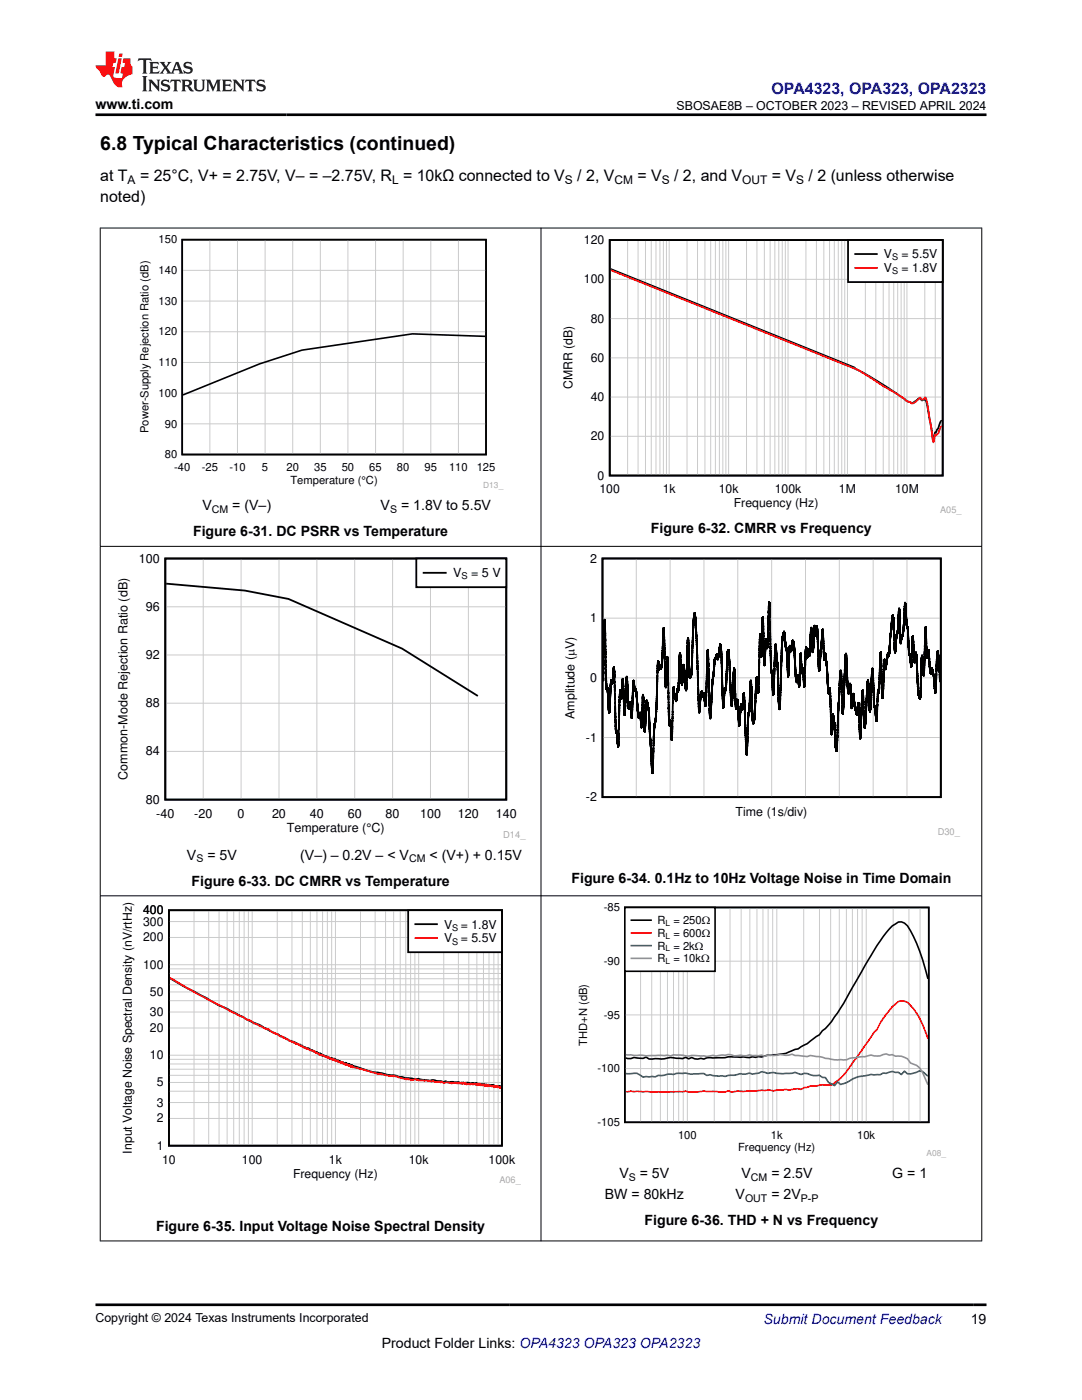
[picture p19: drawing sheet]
<svg xmlns="http://www.w3.org/2000/svg" width="216mm" height="279mm" viewBox="0 0 216 279" stroke-linecap="round" stroke-linejoin="round" font-family="sans-serif">
<defs><g id="words">
<text font-size="3.9" x="20" y="29.9">6.8 Typical Characteristics (continued)</text>
<text font-size="3.2" fill="#00f" x="154" y="18.7">OPA4323, OPA323, OPA2323</text>
<g font-size="3.2">
<text x="20" y="36.1">at T</text>
<text x="20" y="40.3">noted)</text>
<text x="27.9" y="36.1">= 25°C, V+ = 2.75V, V– = –2.75V, R = 10kΩ connected to V</text>
<text x="115.2" y="36.1">/ 2, V</text>
<text x="127.2" y="36.1">= V</text>
<text x="134.5" y="36.1">/ 2, and V</text>
<text x="154" y="36.1">= V</text>
<text x="161.3" y="36.1">/ 2 (unless otherwise</text>
</g>
<g font-size="2.8">
<text x="19" y="21.8">www.ti.com</text>
<text x="40.4" y="101.8">V</text>
<text x="46.3" y="101.8">= (V–)</text>
<text x="75.9" y="101.8">V</text>
<text x="80" y="101.8">= 1.8V to 5.5V</text>
<text x="38.5" y="107">Figure 6-31. DC PSRR vs Temperature</text>
<text x="129.9" y="106.3">Figure 6-32. CMRR vs Frequency</text>
<text x="37.3" y="171.6">V</text>
<text x="41.4" y="171.6">= 5V</text>
<text x="59.9" y="171.6">(V–) – 0.2V – &lt; V</text>
<text x="85.7" y="171.6">&lt; (V+) + 0.15V</text>
<text x="38.2" y="176.8">Figure 6-33. DC CMRR vs Temperature</text>
<text x="114" y="176.2">Figure 6-34. 0.1Hz to 10Hz Voltage Noise in Time Domain</text>
<text x="120.7" y="239.3">BW = 80kHz</text>
<text x="123.6" y="235.1">V</text>
<text x="127.7" y="235.1">= 5V</text>
<text x="146.8" y="239.3">V</text>
<text x="148" y="235.1">V</text>
<text x="153.9" y="235.1">= 2.5V</text>
<text x="153.9" y="239.3">= 2V</text>
<text x="178" y="235.1">G = 1</text>
<text x="31.1" y="245.7">Figure 6-35. Input Voltage Noise Spectral Density</text>
<text x="128.6" y="244.5">Figure 6-36. THD + N vs Frequency</text>
<text x="76.2" y="269">Product Folder Links: OPA4323 OPA323 OPA2323</text>
<text x="193.7" y="264.2">19</text>
</g>
<text font-size="2.8" fill="#00f" x="152.4" y="264.2">Submit Document Feedback</text>
<g font-size="2.5">
<text x="135" y="21.9">SBOSAE8B – OCTOBER 2023 – REVISED APRIL 2024</text>
<text x="27.7" y="112.3">100</text>
<text x="117.7" y="112.3">2</text>
<text x="90.4" y="115.2">V</text>
<text x="94" y="115.2">= 5 V</text>
<text x="29.1" y="121.9">96</text>
<text x="117.7" y="124.2">1</text>
<text x="29.1" y="131.5">92</text>
<text x="117.7" y="136.1">0</text>
<text x="29.1" y="141.2">88</text>
<text x="114.6" y="143.5" transform="rotate(-90 114.6 143.5)">Amplitude (PV)</text>
<text x="116.9" y="148">-1</text>
<text x="25.4" y="155.6" transform="rotate(-90 25.4 155.6)">Common-Mode Rejection Ratio (dB)</text>
<text x="29.1" y="150.8">84</text>
<text x="29.1" y="160.4">80</text>
<text x="116.9" y="159.9">-2</text>
<text x="31.2" y="163.2">-40</text>
<text x="38.7" y="163.2">-20</text>
<text x="47.4" y="163.2">0</text>
<text x="54.3" y="163.2">20</text>
<text x="57.2" y="166.1">Temperature (°C)</text>
<text x="61.8" y="163.2">40</text>
<text x="69.4" y="163.2">60</text>
<text x="76.9" y="163.2">80</text>
<text x="83.8" y="163.2">100</text>
<text x="91.4" y="163.2">120</text>
<text x="98.9" y="163.2">140</text>
<text x="146.8" y="162.8">Time (1s/div)</text>
<text x="19" y="263.9">Copyright © 2024 Texas Instruments Incorporated</text>
</g>
<g font-size="2.4">
<text x="25.5" y="36.7">A</text>
<text x="78.2" y="36.7">L</text>
<text x="112.7" y="36.7">S</text>
<text x="122.6" y="36.7">CM</text>
<text x="132" y="36.7">S</text>
<text x="148.1" y="36.7">OUT</text>
<text x="158.9" y="36.7">S</text>
<text x="116.5" y="48.7">120</text>
<text x="176.4" y="51.6">V</text>
<text x="179.9" y="51.6">= 5.5V</text>
<text x="116.5" y="56.5">100</text>
<text x="176.4" y="54.3">V</text>
<text x="179.9" y="54.3">= 1.8V</text>
<text x="117.9" y="64.4">80</text>
<text x="114.3" y="77.7" transform="rotate(-90 114.3 77.7)">CMRR (dB)</text>
<text x="117.9" y="72.2">60</text>
<text x="117.9" y="80">40</text>
<text x="117.9" y="87.9">20</text>
<text x="119.2" y="95.7">0</text>
<text x="119.6" y="98.5">100</text>
<text x="132.2" y="98.5">1k</text>
<text x="143.4" y="98.5">10k</text>
<text x="146.4" y="101.3">Frequency (Hz)</text>
<text x="154.6" y="98.5">100k</text>
<text x="167.4" y="98.5">1M</text>
<text x="178.6" y="98.5">10M</text>
<text x="28.5" y="184.7">300</text>
<text x="28.5" y="182.5">400</text>
<text x="88.6" y="185.3">V</text>
<text x="92" y="185.3">= 1.8V</text>
<text x="28.5" y="187.9">200</text>
<text x="88.6" y="188.1">V</text>
<text x="92" y="188.1">= 5.5V</text>
<text x="28.5" y="193.3">100</text>
<text x="29.9" y="202.8">30</text>
<text x="29.9" y="198.8">50</text>
<text x="29.9" y="206">20</text>
<text x="29.9" y="211.4">10</text>
<text x="31.3" y="220.8">3</text>
<text x="31.3" y="216.8">5</text>
<text x="31.3" y="224">2</text>
<text x="26.3" y="230.2" transform="rotate(-90 26.3 230.2)">Input Voltage Noise Spectral Density (nV/rtHz)</text>
<text x="31.3" y="229.4">1</text>
<text x="32.4" y="232.2">10</text>
<text x="48.3" y="232.2">100</text>
<text x="65.6" y="232.2">1k</text>
<text x="81.6" y="232.2">10k</text>
<text x="97.5" y="232.2">100k</text>
<text x="58.5" y="235">Frequency (Hz)</text>
</g>
<g font-size="2.2">
<text x="31.7" y="48.6">150</text>
<text x="31.7" y="54.7">140</text>
<text x="31.7" y="60.8">130</text>
<text x="31.7" y="66.9">120</text>
<text x="31.7" y="73.1">110</text>
<text x="31.7" y="79.2">100</text>
<text x="29.6" y="86.4" transform="rotate(-90 29.6 86.4)">Power-Supply Rejection Ratio (dB)</text>
<text x="32.9" y="85.3">90</text>
<text x="32.9" y="91.4">80</text>
<text x="34.8" y="94">-40</text>
<text x="40.3" y="94">-25</text>
<text x="45.8" y="94">-10</text>
<text x="52.3" y="94">5</text>
<text x="57.2" y="94">20</text>
<text x="62.7" y="94">35</text>
<text x="68.2" y="94">50</text>
<text x="73.7" y="94">65</text>
<text x="79.2" y="94">80</text>
<text x="84.7" y="94">95</text>
<text x="89.6" y="94">110</text>
<text x="95.1" y="94">125</text>
<text x="57.9" y="96.5">Temperature (°C)</text>
<text x="120.5" y="181.8">-85</text>
<text x="131.2" y="184.4">R</text>
<text x="134.4" y="184.4">= 250:</text>
<text x="131.2" y="187">R</text>
<text x="131.2" y="189.5">R</text>
<text x="134.4" y="187">= 600:</text>
<text x="134.4" y="189.5">= 2k:</text>
<text x="120.5" y="192.6">-90</text>
<text x="131.2" y="192.1">R</text>
<text x="134.4" y="192.1">= 10k:</text>
<text x="120.5" y="203.3">-95</text>
<text x="117.2" y="208.7" transform="rotate(-90 117.2 208.7)">THD+N (dB)</text>
<text x="119.2" y="214">-100</text>
<text x="119.2" y="224.7">-105</text>
<text x="135.3" y="227.2">100</text>
<text x="153.8" y="227.2">1k</text>
<text x="171" y="227.2">10k</text>
<text x="147.3" y="229.8">Frequency (Hz)</text>
</g>
<g font-size="2.1">
<text x="42.3" y="102.4">CM</text>
<text x="77.8" y="102.4">S</text>
<text x="39.2" y="172.1">S</text>
<text x="81.6" y="172.1">CM</text>
<text x="125.5" y="235.7">S</text>
<text x="148.7" y="239.9">OUT</text>
<text x="149.8" y="235.7">CM</text>
<text x="159.8" y="239.9">P-P</text>
</g>
<text font-size="1.9" x="92.1" y="115.6">S</text>
<g font-size="1.9" fill="#a8a8a8">
<text x="100.4" y="167.2">D14_</text>
<text x="187.1" y="166.6">D30_</text>
</g>
<g font-size="1.8">
<text x="178" y="52">S</text>
<text x="178" y="54.8">S</text>
<text x="90.2" y="185.7">S</text>
<text x="90.2" y="188.5">S</text>
</g>
<g font-size="1.8" fill="#a8a8a8">
<text x="187.6" y="102.3">A05_</text>
<text x="99.7" y="236.1">A06_</text>
</g>
<g font-size="1.7" fill="#a8a8a8">
<text x="96.4" y="97.5">D13_</text>
<text x="184.9" y="230.8">A08_</text>
</g>
<g font-size="1.7">
<text x="132.8" y="184.8">L</text>
<text x="132.8" y="187.4">L</text>
<text x="132.8" y="189.9">L</text>
<text x="132.8" y="192.4">L</text>
</g>
</g></defs>
<path d="M36.4 47.8h60.6v42.9h-60.6zM96.8 67.1l-14.5-.5-22.1 3.3-8.4 2.7-15.3 6.2" fill="none" stroke="#000" stroke-width=".32"/>
<g fill="none" stroke="#cbcbcb" stroke-width=".2">
<path d="M36.4 54h60.6M41.9 47.8v42.9M47.4 47.8v42.9M52.9 47.8v42.9M58.4 47.8v42.9M63.9 47.8v42.9M69.4 47.8v42.9M74.9 47.8v42.9M80.4 47.8v42.9M86 47.8v42.9M91.5 47.8v42.9M36.4 78.5h60.6"/>
<path d="M36.4 72.3h60.6M36.4 66.2h60.6M36.4 60.1h60.6M36.4 84.6h60.6"/>
</g>
<path d="M111.9 46.9h80.1v55.8h-80.1z" fill-rule="evenodd" fill="#fff"/>
<path d="M121.7 47.9h66.4v47h-66.4zM121.8 53.7l48.7 19.6 .3 .4 2.7 1.4 3.7 2.3 4 2.7 .8 .3 1.4-.9 .6 .4 .5-.2 .2 .3 .2 .5 1.3 7.4 .4-1.6a.46 .46 0 0 0 .4-.6l.2-.2 .5-1.4 .2-.1" fill="none" stroke="#000" stroke-width=".35"/>
<g fill="none" stroke="#cbcbcb" stroke-width=".2">
<path d="M121.7 55.7h66.4M125.2 47.9v47M127.3 47.9v47M128.8 47.9v47M130 47.9v47M130.9 47.9v47M131.7 47.9v47M132.4 47.9v47M133 47.9v47M133.5 47.9v47M137.1 47.9v47M139.2 47.9v47"/>
<path d="M140.7 47.9v47M141.8 47.9v47M142.7 47.9v47M143.5 47.9v47M144.2 47.9v47M144.8 47.9v47M145.4 47.9v47M149 47.9v47M151 47.9v47M152.5 47.9v47M153.7 47.9v47M154.6 47.9v47"/>
<path d="M155.4 47.9v47M156.1 47.9v47M156.7 47.9v47M157.2 47.9v47M160.8 47.9v47M162.9 47.9v47M164.4 47.9v47M165.5 47.9v47M166.5 47.9v47M167.3 47.9v47M168 47.9v47M168.6 47.9v47"/>
<path d="M169.1 47.9v47M172.7 47.9v47M174.8 47.9v47M176.2 47.9v47M177.4 47.9v47M178.3 47.9v47M179.1 47.9v47M179.8 47.9v47M180.4 47.9v47M181 47.9v47M184.5 47.9v47M186.6 47.9v47"/>
<path d="M121.7 79.2h66.4M121.7 71.4h66.4M121.7 63.6h66.4M121.7 87.1h66.4"/>
</g>
<path d="M121.8 53.9l49.1 19.8 8.1 4.9 2 1.4 .9 .5 .7-.3 .9-.8 .5 .4 .4-.3a.2 .2 0 0 1 .3-.2 .2 .2 0 0 1 .1 .3l1.5 8.7 .3-1.6a.19 .19 0 0 0 .3 .2 .19 .19 0 0 0 .1-.3l.2-.1 .5-1.2 .2-.2" fill="none" stroke="#f00" stroke-width=".35"/>
<path d="M169.2 47.9h18.9v8.4h-18.9z" fill-rule="evenodd" fill="#fff"/>
<path d="M169.2 47.9h18.9v8.4h-18.9zM170.7 50.7h4.3" fill="none" stroke="#000" stroke-width=".35"/>
<path d="M170.7 53.5h4.3" fill="none" stroke="#f00" stroke-width=".35"/>
<path d="M23 110.5h82v57h-82z" fill-rule="evenodd" fill="#fff"/>
<path d="M33 111.5h68v48.1h-68zM33.2 116.5l15.7 1.4 8.7 1.6 22.6 9.9 15.2 9.5" fill="none" stroke="#000" stroke-width=".36"/>
<path d="M40.5 111.5v48.1M48.1 111.5v48.1M55.7 111.5v48.1M63.2 111.5v48.1M70.8 111.5v48.1M78.3 111.5v48.1M85.9 111.5v48.1M93.5 111.5v48.1M33 130.7h68M33 121.1h68M33 150h68M33 140.3h68" fill="none" stroke="#cbcbcb" stroke-width=".2"/>
<path d="M83.1 111.5h17.9v5.7h-17.9z" fill-rule="evenodd" fill="#fff"/>
<path d="M83.1 111.5h17.9v5.7h-17.9zM84.5 114.3h4.4" fill="none" stroke="#000" stroke-width=".36"/>
<path d="M112.3 110.5h79.3v56.5h-79.3z" fill-rule="evenodd" fill="#fff"/>
<path d="M120.2 111.5h67.5v47.6h-67.5zM120.4 135.9l.2-12.2 .4 13.2v-.1l.1 .8 .1-.4v.4v-.2l.3 4.6v-.2l.1 .4 .3-6.1v.3l.1-.7 .2 .7 .3-3.2 .4 12.5v-.1l.1 .7 .1-.5v.7v-.2l.2 2.7 .4-10.9 .1-.4 .2 1.8 .3-4 .3 7.2 .5-7.7 .3 6.5 .3-1.4 .3 3.2 .4-7.5 .2 2 .1-.1v.2v-.2v.3l.1-.6 .2 .9v-.2l.3 4.9v-.2l.1 .4 .3-1 .3 3 .3-6.6 .3 7.5 .4-6.3 .1 .3v-.1l.4 2 .7 12.3 .3-8.3 .5-4.5v.1l.3-9.6 .2 1.7 .2-.8 .1 .5 .1-.3 .1 .2 .1-1.1v.1l.3-7 .4 11.4 .1 .5 .3-6.1 .3 12.6 .1 1.1 .2-1v.3v-.1l.3 3.7 .3-10.5v.2v-.3l.2 1.8v-.2l.3 1.3 .3-2.5 .1 .6 .1-.5v.2l.3-7.5 .3 6.2v-.2l.1 .4 .3-4 .5 5.1 .4-10.5 .4 8.1 .2-.9v.2l.4-10.1 .1 .1 .2-2.4 .4 5.3 .5 14.6 .3-3.4v.2l.2-1 .2 1.1 .2-.8 .1 .4v-.1l.3 2.3 .4-11.2 .5 13.7 .5-7.5v.2l.4-4.7v.2l.1-.3 .1 .3 .3-1.1 .1 1.1 .5-3 .2 1.9v-.1l.4 10.8 .3-3.6v.2l.1-.5 .1 .5 .1-.4 .2-6.6v.1l.1-.9v.2l.2-.4 .5 10.9v-.2l.1 .4 .5-7.5 .3 7.7v-.1l.1 .5 .3-1.9 .3 5.3 .3-4.1v.2l.1-.5 .2 1.2 .3-3.4v.4l.1-.2 .5 12.2 .3-7.8v.1l.1-.8v.2l.1-.5 .3-6v.2v-.3l.4 7.7v-.1l.1 1 .3-1.4 .4-7.9 .3 3.2v-.3l.4-11.5 .2 4.6 .3-7.9 .3 9.6 .3-5.2 .3 1.8 .1-.9v.2l.3-8.6 .3 12.9 .4 5.6 .1-.1v.3l.5-10.2 .4 4.6 .3 8.4 .6-14.3v.3l.3-1.6 .6 4v-.2l.3 5.3 .2-6.1v.3l.1-.4 .3 1.1 .3-2.2 .3 1.3v-.1l.3 5.6v-.1l.2 1.7 .2-1.5 .3 2.4 .3-6.7 .2 3.8v-.2v.4l.2-1.1 .3 3.8 .3-7.9 .3 2 .2-1.6 .2 1.4v-.3v.2l.3-5.6 .4 4.9 .3-5.4 .3 2.1 .2-1.9 .5 9 .7-8.4 .2 6v-.2l.1 .3 .2-1.4 .7 8.2 .1-1.2 .1 .3v-.2l.3 9v-.2v.4l.3-4.1 .3 1.9v-.2l.4 5.7 .7-15.3 .1 .1 .1-.9 .4 8.7 .6-12 .5 7.8v-.2l.1 .3 .2-2 .3 5 .4-3 .3 2.9v-.1l.3 1.4 .4-2.4v.5v-.2l.3 6.9 .6-9.7 .4 7.6 .6-9.6 .4 6.4 .5-8.7 .3 7.3v-.1l.2 .7v-.2l.3 2.8 .3-6.3 .1 .7 .1-.2 .3-7.9 .4 9.2 .4-7.7 .2 1.9 .5-3.3 .1 .6 .1-.6v.2l.7-7.6v.2v-.3l.1 .4v-.3l.1 1v-.2l.3 6.6 .3-3.2v.1l.3-1.6 .2-4.1 .3 6.9 .2-1.3v.3l.4-1.6 .3-5.5 .3 4.4v-.1l.2 1v-.2l.3 5.2v-.2l.1 .5 .1-.3v.4v-.2l.2 2.3 .3-6.1 .4 5.2 .3-2v.6v-.2l.4 7.5v-.3l.4 1.7 .4-8.7 .3 4 .1-.3v.2l.3-9.6 .2 6v-.2l.1 .5 .3-1.7 .3 4.4 .1-.1v.5l.3-1.2 .2 1.5v-.3l.1 .4v-.1l.4 3.5 .4-8.4 .3 3.1v-.1l.1 3.1" fill="none" stroke="#000" stroke-width=".36"/>
<path d="M127 111.5v47.6M133.7 111.5v47.6M140.5 111.5v47.6M147.2 111.5v47.6M154 111.5v47.6M160.7 111.5v47.6M167.5 111.5v47.6M174.2 111.5v47.6M181 111.5v47.6M120.2 135.3h67.5M120.2 123.4h67.5M120.2 147.2h67.5" fill="none" stroke="#cbcbcb" stroke-width=".2"/>
<path d="M24 180.2h80v56.2h-80z" fill-rule="evenodd" fill="#fff"/>
<path d="M33.7 181.7h66.5v46.9h-66.5zM33.9 195.2l9.6 5.4 2 .8 3.9 2.2 2.4 .9 2.6 1.5 2.4 1.1 1 .7 .3-.1 .3 .2h.2l1 .6 .3-.1 .2 .3h.2l.2 .3 .2-.1 .6 .4 .3-.1 .2 .3 .6 .1 .3 .4 .2-.1 .2 .2 .1-.2 .2 .4 .1-.2 .1 .4 .3-.3 .4 .5 .3-.1 .5 .4 .1-.2 .3 .3 .2-.1 .1 .3 .1-.2 .1 .2 .1-.2 .1 .3 .1-.2 .1 .3 .3-.3 .1 .4 .2-.2 .1 .4 .1-.2 .1 .2 .2-.2 .2 .3v-.2l.1 .3 .1-.2 .1 .3 .1-.2 .3 .1 .1 .3 .2-.2 .2 .1 .1-.1v.2l.2-.1 .2 .3 .1-.2 .2 .3 .1-.2 .2 .3 .1-.2 .1 .3 .1-.2v.1l4.1 1.2 1.7 .3 1.3 .3 1.5 .1 2 .6h1.2l.7 .2 .7-.1 2.3 .4 .7-.1 1.5 .2 .5 .2 .4-.2 .9 .3 .2-.2 .8 .2 .6-.2 .4 .3 .6-.2 .3 .2 .3-.1 .2 .1 .1-.2 .2 .2 .2-.1 .2 .2 .3-.2 .4 .2 .3-.1 .9 .2h.7l.1 .2 .1-.2 .1 .2 .2-.2 .2 .2 .1-.1 .3 .1 .1-.1 .1 .2 .1-.2 .2 .3 .1-.3 .2 .2 .1-.1 .1 .2v-.2l.4 .1 .2 .2 .1-.2 .1 .3 .1-.3 .2 .3 .1-.2v.1l.2-.1" fill="none" stroke="#000" stroke-width=".35"/>
<g fill="none" stroke="#cbcbcb" stroke-width=".2">
<path d="M33.7 199.7h66.5M33.7 198h66.5M33.7 196.5h66.5M33.7 195.3h66.5M33.7 194.3h66.5M33.7 193.4h66.5M33.7 192.5h66.5M33.7 187.1h66.5M33.7 183.9h66.5M33.7 181.7h66.5M38.7 181.7v47M41.6 181.7v47"/>
<path d="M43.7 181.7v47M45.3 181.7v47M46.6 181.7v47M47.8 181.7v47M48.7 181.7v47M49.6 181.7v47M50.3 181.7v47M55.3 181.7v47M58.3 181.7v47M60.3 181.7v47M61.9 181.7v47M63.2 181.7v47"/>
<path d="M64.4 181.7v47M65.3 181.7v47M66.2 181.7v47M66.9 181.7v47M71.9 181.7v47M74.9 181.7v47M76.9 181.7v47M78.5 181.7v47M79.9 181.7v47M81 181.7v47M81.9 181.7v47M82.8 181.7v47"/>
<path d="M83.5 181.7v47M88.5 181.7v47M91.5 181.7v47M93.5 181.7v47M95.2 181.7v47M96.5 181.7v47M97.6 181.7v47M98.5 181.7v47M99.4 181.7v47M33.7 217.8h66.5M33.7 216h66.5M33.7 214.6h66.5"/>
<path d="M33.7 213.4h66.5M33.7 212.3h66.5M33.7 211.4h66.5M33.7 210.6h66.5M33.7 205.2h66.5M33.7 202h66.5M33.7 223.2h66.5M33.7 220h66.5"/>
</g>
<path d="M33.9 195.1l5.5 3.3 8 4.1 2.5 1.2 .8 .5 2.2 1.1 .6 .1 1.2 .8 .7 .2 .5 .4h.4l1.3 .8 1.2 .5 .2 .2h.4l1.2 .8 .2-.1 .1 .2h.2l.1 .1h.3l.3 .3h.4l.2 .2 .3-.1 .1 .3 .5 .1 .3 .3 .1-.1 .2 .3 .5-.1 .5 .4 .2-.1 .2 .3 .2-.1 .5 .4 .1-.1 .2 .2h.1l.1-.1 .2 .2 .1-.1 .1 .2 .2-.1 .3 .3 .1-.2 .2 .3 .3-.1 .2 .3 .1-.2h.1l.1 .3 .2-.1 .1 .2v-.2l.1 .3 .1-.2 .1 .2v-.1l.2 .2 .2-.1v.2l.1-.1 .1 .2v-.2l.3 .3v-.2l.2 .3 .1-.3v.3l5 1.3 3.5 .5 1.9 .5 1.7 .2a1.23 1.23 0 0 1 1.2 .1h1.5l1 .3 .4-.2 .3 .3 .5-.1 .6 .1 .3-.1 .3 .2 .7-.1 1 .2 .6-.1 .8 .2 .2-.2 .1 .2 .6-.2 .1 .2 .2-.2 .1 .3 .1-.2 .2 .2 .5-.1 .1 .2 .3-.2 .4 .1 .1-.1 .3 .2 .3-.2 .1 .3 .5-.2 .2 .2 .1-.2 .1 .2 .3-.2 .2 .4 .1-.2h.4l.1 .2 .1-.2 .2 .2 .3-.2 .4 .2 .1-.1 .1 .2 .1-.1 .1 .2 .1-.3 .1 .2 .1-.1 .3 .2 .1-.2 .2 .2v-.1l.1 .2 .2-.2 .1 .1" fill="none" stroke="#f00" stroke-width=".35"/>
<path d="M81.4 181.7h18.8v8.3h-18.8z" fill-rule="evenodd" fill="#fff"/>
<path d="M81.4 181.7h18.8v8.3h-18.8zM82.9 184.4h4.3" fill="none" stroke="#000" stroke-width=".35"/>
<path d="M82.9 187.2h4.3" fill="none" stroke="#f00" stroke-width=".35"/>
<path d="M115 180.2h73.9v50.9h-73.9z" fill-rule="evenodd" fill="#fff"/>
<path d="M124.7 181.1h60.6v42.9h-60.6zM185.2 195.4l-.5-1.7a30.6 30.6 0 0 0-3.6-8.9 1.53 1.53 0 0 0-2.4-.4 9.7 9.7 0 0 0-3.1 3.4l-4.8 8.1a49.4 49.4 0 0 1-6.1 9.4l-.6 .4-.6 .8-1.2 .8a6.6 6.6 0 0 1-2.4 1.6l-.7 .4-.6 .1a10.6 10.6 0 0 1-5.4 1.2l-1.2 .4-.6-.1-.7 .1-.6-.1-.6 .2-1.2-.2h-3l-.6 .2h-1.8a4.7 4.7 0 0 0-2.5 .3l-.6-.2-.6 .2-.6-.1-.6-.3-.6 .3-.6-.3-.6 .3-1.2-.1a3.5 3.5 0 0 0-2.4 .1h-3.1l-.6-.3a4 4 0 0 1-2.4 0l-.6 .3-1.1-.2" fill="none" stroke="#000" stroke-width=".32"/>
<g fill="none" stroke="#cbcbcb" stroke-width=".2">
<path d="M124.7 191.8h60.6M127.8 181.1v42.9M130 181.1v42.9M131.8 181.1v42.9M133.2 181.1v42.9M134.4 181.1v42.9M135.4 181.1v42.9M136.3 181.1v42.9M137.2 181.1v42.9M142.5 181.1v42.9M145.7 181.1v42.9M147.9 181.1v42.9"/>
<path d="M149.6 181.1v42.9M151 181.1v42.9M152.2 181.1v42.9M153.3 181.1v42.9M154.2 181.1v42.9M155 181.1v42.9M160.4 181.1v42.9M163.5 181.1v42.9M165.7 181.1v42.9M167.5 181.1v42.9M168.9 181.1v42.9M170.1 181.1v42.9"/>
<path d="M171.1 181.1v42.9M172 181.1v42.9M172.8 181.1v42.9M178.2 181.1v42.9M181.4 181.1v42.9M183.6 181.1v42.9M185.3 181.1v42.9M124.7 213.3h60.6M124.7 202.5h60.6"/>
</g>
<path d="M185.2 207.3a15.9 15.9 0 0 0-4.1-7.3 1.77 1.77 0 0 0-2.4 .4l-.7 .5-.6 .8a14.4 14.4 0 0 0-2.4 3.7l-.6 .6-4.8 7a10.1 10.1 0 0 1-3.7 3.5h-.6a4.9 4.9 0 0 0-2.4 .3l-1.2-.1-1.2 .4-.6 .3a4.2 4.2 0 0 0-2.5 .2l-.6-.2-1.8 .1-.6 .2-.6-.1h-1.8l-1.3 .1h-3.6l-1.2 .2-.6-.2-.6 .3-4.3-.3-1.8 .2h-1.2l-.6-.1-.6 .1-3 .1-6.1-.2-.6 .1-.6-.1-1.1 .1" fill="none" stroke="#f00" stroke-width=".32"/>
<path d="M124.8 214.2l1.1 .1a2.15 2.15 0 0 1 2.4 .7l.6-.2 1.8 .1 .6-.3 .7 .1a4.9 4.9 0 0 1 2.4-.3l.6-.2 1.8-.1a5 5 0 0 0 2.4 .2l1.2-.1 .6 .4 .7-.1 .6 .2 2.4 .1 3-.5 .6 .1 1.2-.3 .6 .3 1.3-.2 .6-.3 1.2 .3 1.2-.2 1.8 .3 1.8-.1 .6-.2 1.3 .4 .6-.2h.6a3.3 3.3 0 0 0 2.4 .4l.6 .4h.6l.6 1 1.2 .7 .6-.8 .6 .5a5.8 5.8 0 0 0 2.5-1.1l.6-.2a16 16 0 0 1 4.8-.6l.6-.4 .6 .1 1.2-.4 .7 .2h.6l.6 .4 .6-.6 .6 .5a4.6 4.6 0 0 0 2.4-.6l.6 .2 1.1 .9" fill="none" stroke="#007f7f" stroke-width=".32"/>
<path d="M124.8 210.5l4.1 .2 4.3-.1 .6 .1 .6-.2 3 .3 .6-.2 3 .2 1.3-.2 .6 .2 2.4-.3 1.2 .2 1.2-.1 1.2 .1 .6-.2 .6 .2 1.9-.1 .6 .2 .6-.2 1.2 .1a4.1 4.1 0 0 1 2.4-.1l1.2-.2 .6 .2 2.5 .3 .6-.3 1.8 .3a14.5 14.5 0 0 0 5.4 .6l.7-.3 3-.3 1.2-.3a3.1 3.1 0 0 0 2.4-.1l.6-.2 .6 .3 .6-.1 .7 .3a2.83 2.83 0 0 1 3 1.3 3.2 3.2 0 0 1 2.4 2l1.1 2.4" fill="none" stroke="#919191" stroke-width=".32"/>
<path d="M124.7 181.1h18v12.7h-18z" fill-rule="evenodd" fill="#fff"/>
<path d="M124.7 181.1h18v12.7h-18zM126 183.6h3.9" fill="none" stroke="#000" stroke-width=".32"/>
<path d="M126 186.2h3.9" fill="none" stroke="#f00" stroke-width=".32"/>
<path d="M126 188.7h3.9" fill="none" stroke="#007f7f" stroke-width=".32"/>
<path d="M126 191.3h3.9" fill="none" stroke="#919191" stroke-width=".32"/>
<path d="M19.9 45.5h176.1M20 45.4v202.3M107.9 45.4v202.3M195.9 45.4v202.3M19.9 109h176.1M19.9 178.8h176.1M19.9 247.7h176.1" fill="none" stroke="#000" stroke-width=".2"/>
<path d="M27.7 11.6l-.2 .6 .5-.2h.6v.1v2.2l-.2 .4h1l-.2-.4v-2.2v-.1h.5l.5 .2-.1-.6zM29.8 12.4l.2 .3v1.6l-.2 .4h1.9l.1-.6a1.08 1.08 0 0 1-1.3 .2v-.7h.6l.4 .2v-.7l-.4 .2h-.6v-.5l.2-.2a1 1 0 0 1 1 .3l-.1-.5zM31.8 12.4l1 1.1-1 1.2h.9l-.2-.2 .4-.8 .5 .8-.2 .2h1.6l-.2-.2 .1-.5h1l.1 .5-.1 .2h.9l-.2-.4-.8-1.9h-.5l-1 2.1-.8-1.1 .9-1h-.8l.2 .2-.5 .6-.3-.6 .1-.2zM35.2 12.8l.4 1h-.8zM36.8 12.5a.65 .65 0 0 0-.2 .7 .65 .65 0 0 0 .6 .5l.7 .1 .1 .3a.79 .79 0 0 1-.7 .4 .79 .79 0 0 1-.7-.5l.1 .7 .2-.1a.93 .93 0 0 0 1.1 0 .93 .93 0 0 0 .4-.9 1.46 1.46 0 0 0-1.2-.6l-.1-.3a1.09 1.09 0 0 1 1.2 .2l-.2-.6-.1 .1-.6-.2zM28.4 15.2l.2 .4v2.2l-.2 .4h1l-.2-.4v-2.2l.2-.4zM29.6 15.9l.2 .4v1.5l-.2 .4h.8l-.3-.4v-1.3l1.7 1.8v-2l.2-.4h-.8l.2 .2 .1 1.1-1.2-1.3zM32.3 16a.65 .65 0 0 0-.2 .8 .65 .65 0 0 0 .7 .4l.6 .2 .1 .2a.79 .79 0 0 1-.7 .4 .79 .79 0 0 1-.7-.5l.1 .7 .2-.1a.93 .93 0 0 0 1.1 .1 .93 .93 0 0 0 .4-1 1.46 1.46 0 0 0-1.2-.5l-.1-.4a1.09 1.09 0 0 1 1.2 .2l-.2-.6-.1 .1-.6-.1zM34.1 15.9l-.1 .6a.63 .63 0 0 1 .7-.3l.1 1.6-.3 .4h1l-.2-.4v-1.6a.66 .66 0 0 1 .8 .3l-.1-.6zM36.2 15.9l.2 .4v1.5l-.2 .4h.9l-.2-.2v-.7h.5l.1 .2a.79 .79 0 0 0 1.2 .6l-1-.9a.61 .61 0 0 0 .6-.6 .61 .61 0 0 0-.5-.7zM36.9 16.2h.2a.47 .47 0 0 1 .5 .1 .47 .47 0 0 1 .1 .5l-.2 .1-.6 .1zM38.5 15.9l.2 .2a2.27 2.27 0 0 0 .4 2 1.04 1.04 0 0 0 1.7-.7v-1.3l.2-.2h-.8l.2 .4v1.1a.6 .6 0 0 1-.6 .6 .6 .6 0 0 1-.6-.6v-1.1l.3-.4zM41.1 15.9l.2 .4v1.5l-.2 .4h.7l-.2-.4v-1.4l.9 1.9 .8-1.9v1.4l-.2 .4h1l-.3-.4v-1.5l.3-.4h-.8l-.7 1.5-.7-1.5zM44.3 15.9l.2 .4v1.5l-.2 .4h1.9l.1-.6a1.09 1.09 0 0 1-1.3 .2v-.7h.6l.4 .2v-.6l-.4 .2h-.6v-.6l.2-.1a1.01 1.01 0 0 1 1 .3l-.1-.6zM46.4 15.9l.3 .4v1.5l-.3 .4h.8l-.2-.4v-1.3l1.6 1.8v-2l.2-.4h-.7l.2 .2v1.1l-1.2-1.3zM49 15.9l-.1 .6a.63 .63 0 0 1 .8-.3v1.6l-.3 .4h1l-.2-.4v-1.6a.66 .66 0 0 1 .8 .3l-.1-.6zM51.4 16a.65 .65 0 0 0-.2 .8 .65 .65 0 0 0 .6 .4l.6 .2 .2 .2a.79 .79 0 0 1-.8 .4 .79 .79 0 0 1-.6-.5l.1 .7 .2-.1a.93 .93 0 0 0 1 .1 .93 .93 0 0 0 .5-1 1.46 1.46 0 0 0-1.3-.5l-.1-.4a1.09 1.09 0 0 1 1.3 .2l-.2-.6-.2 .1-.5-.1z" fill="#231f20"/>
<path d="M21.1 10.3v2.7h-2.1l.1 .4 .9 1a.95 .95 0 0 0 .9 .9 .59 .59 0 0 1 .6-.4 .59 .59 0 0 1 .5 .3l.4 .8a1.59 1.59 0 0 0 2.1 1.4 1.61 1.61 0 0 1 1-2.3l1-.3-.1-1.5a1.59 1.59 0 0 1-.4-1.7h-1.4l-.2 .9h.5l-.1 .9h-.5l-.2 .9v.3l.4 .1-.2 .9h-.6a.73 .73 0 0 1-1.1-.7l.3-1.5h-.5l.2-.9h.5l.2-.9h-.5v-1.3zM23.6 11.6l-.6 3.1h.7l.6-3.1zM23.8 10.7l-.1 .6h.7l.1-.6z" fill="#ed1c24"/>
<path d="M19 22.9h177.8M19 260.4h177.8" fill="none" stroke="#000" stroke-width=".53"/>
<use href="#words"/>
</svg>
